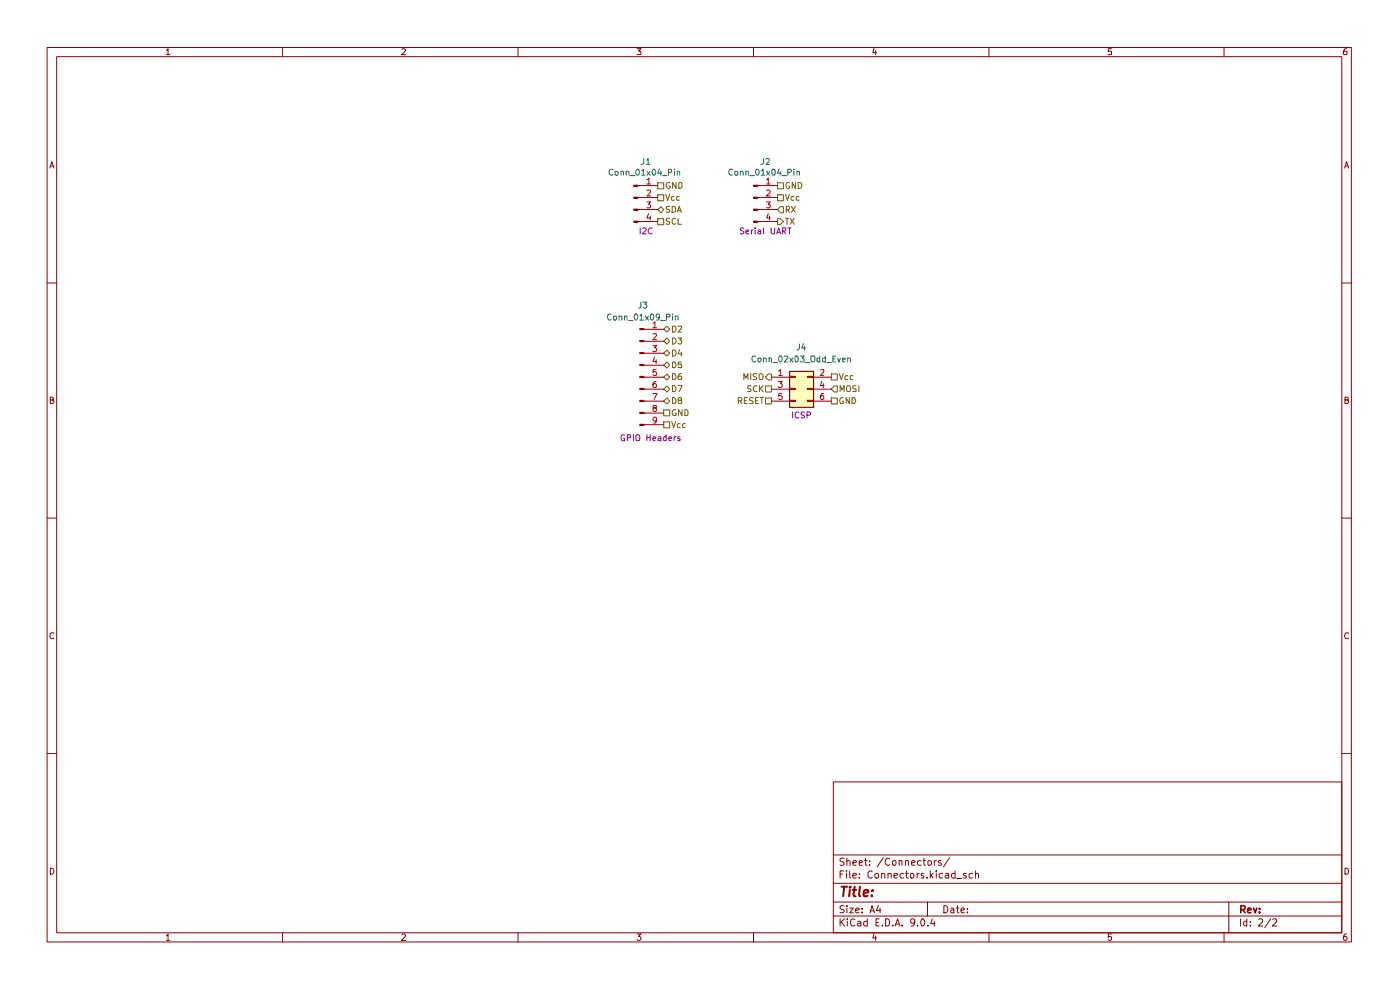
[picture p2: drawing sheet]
<svg xmlns="http://www.w3.org/2000/svg" width="297mm" height="210mm" viewBox="0 0 297 210" stroke-linecap="round" stroke-linejoin="round" font-family="sans-serif">
<g fill="none" stroke="#910000" stroke-width=".21">
<path d="M10 10.1h276.7v189.7h-276.7zM12 12h272.6v185.9h-272.6zM35.3 10.8l.3-.5v1.3M35.3 11.6h.8M59.9 10.1v1.9M85.3 10.5l.1-.2h.4l.2 .5-.8 .8h.8M109.9 10.1v1.9M135.1 10.3h.9l-.5 .5 .4 .1 .1 .5-.2 .2-.7-.1M159.9 10.1v1.9M185.4 10.2l-.2 1h.7M185.8 10.8v.8M209.8 10.1v1.9"/>
<path d="M235.8 10.3h-.7v.6h.7v.6h-.7M259.7 10.1v1.9M285.7 10.3l-.5 .1-.1 .3-.1 .7 .2 .2 .5-.1v-.6l-.5-.1-.2 .3M10.6 35.6l.4-1.3 .4 1.3M10.7 35.2h.6M285.2 35.6l.5-1.3 .4 1.3M285.4 35.2h.6M10 60h2M284.6 60h2.1M10.7 84.8h.5l.1-.3-.2-.3h-.4v1.4h.5l.2-.3v-.2l-.3-.3M285.3 84.8h.6l.1-.4-.7-.2v1.4h.5l.2-.1 .1-.4-.4-.3M10 109.9h2"/>
<path d="M284.6 109.9h2.1M11.4 134.4l-.2-.2-.5 .2-.1 .4 .2 .7 .6-.1M286.1 134.4a.58 .58 0 0 0-.8 .1 .58 .58 0 0 0 .1 .8l.1 .2 .6-.1M10 159.9h2M284.6 159.9h2.1M176.8 165.9h107.8v32h-107.8zM10.7 184.1a.71 .71 0 0 1 .7 .5 .71 .71 0 0 1-.2 .8h-.5zM35.3 198.5l.3-.4v1.4M35.3 199.5h.8M59.9 197.9v1.9M85.3 198.3l.1-.2h.4l.2 .4-.8 1h.8M109.9 197.9v1.9"/>
<path d="M135.1 198.1h.9l-.5 .5h.2l.3 .3v.3l-.3 .3h-.4l-.2-.2M159.9 197.9v1.9M176.8 194.3h107.8M176.8 191.3h107.8M176.8 187.4h107.8M176.8 181.4h107.8M178.2 194.9v1.5M178.2 185.4h.5M178.5 195.6l.7 .8M179 184.7h-.8v1.6M179.1 192.2a.64 .64 0 0 0-.9 .1v.4l.7 .3 .2 .4a.6 .6 0 0 1-.9 .1M179.1 182.1a.64 .64 0 0 0-.9 .1v.4l.7 .3 .2 .4a.6 .6 0 0 1-.9 .2"/>
<path d="M179.2 194.9l-1 .8M179.6 184.7v.2M179.6 185.3v1M179.7 192.1v.2M179.7 182.7v-.1a.36 .36 0 0 1 .6 .2v.8M179.7 182v1.6M179.7 192.6v1M179.7 194.9v.2M179.7 195.4v1M180.3 192.6h.7l-.7 1h.7M180.3 184.7v1.3l.2 .3M180.9 185.8l.8-.2-.1-.3h-.4l-.3 .1 .1 .8h.6"/>
<path d="M180.9 183l.8-.1-.1-.3-.4-.1-.3 .3 .1 .7h.6M181.4 195.1a.59 .59 0 0 0-.8-.1 .59 .59 0 0 0-.2 .7l.1 .6 .4 .1 .5-.1M181.5 193.1l.8-.1-.1-.3-.4-.1-.3 .3v.6l.3 .1 .4-.1M181.9 195.5h.6l.1 .9M182.3 186.1v.2M182.3 185.3v.1M182.3 183l.7-.1-.2-.4-.5 .1v.9h.6M182.6 195.7l-.5 .1-.2 .3 .2 .3 .5-.1M182.9 193.5v.1M182.9 192.7v.2M183.4 182.5h.6M183.6 182v1.5l.4 .1"/>
<path d="M184 195.5h-.6l-.2 .7a.52 .52 0 0 0 .8 .1M184 194.9v1.5M184.5 183.4v.2M184.5 182.6v.2M184.6 193.6l.4-1.5 .5 1.5M184.7 193.2h.7M185 184.9l-.4-.2-.5 .4v.8l.5 .4 .4-.2M185.4 198l-.2 1h.7M185.6 185.5a.45 .45 0 0 1 .8-.1v.7l-.3 .2-.4-.2zM185.8 198.5v1M185.8 195.7h.6M186.4 192l-.5 1.1h1"/>
<path d="M186.5 194.9h-.7v1.5h.7M186.7 192.6v1M187 185.4l.3-.1 .4 .1v.9M187 185.3v1M187.2 196.3v.1M187.4 181.9l-1.3 2M187.9 194.9h.3a.89 .89 0 0 1 .3 1.4l-.6 .1zM188.4 185.4l.2-.1 .5 .1v.9M188.4 185.3v1M188.7 182.2l-.1-.1a.7 .7 0 0 0-.8 .7 .7 .7 0 0 0 .8 .7l.1-.1M189.3 182.8l.3-.3 .4 .1v.9l-.4 .1-.3-.3zM189.4 196.3v.1"/>
<path d="M189.7 185.8l.7-.2-.1-.3h-.4l-.2 .1v.8h.6M189.9 196.4l.5-1.5 .5 1.5M190 196h.8M190.8 182.7l.1-.2 .4 .1v1M190.8 182.5v1.1M191.3 196.3v.1M191.7 185.3a.52 .52 0 0 0-.8 .2l.2 .7h.6M192.1 182.7l.2-.2 .4 .1v1M192.1 185.3h.6M192.1 182.5v1.1M192.3 184.7v1.3l.4 .3M193.2 185.3h.4l.3 .2v.4l-.3 .4-.4-.1z"/>
<path d="M193.4 183l.7-.1v-.3l-.5-.1-.2 .3 .1 .7h.6M194.1 195.6l-.4 .2-.5-.1 .1-.7 .4-.1 .3 .2a.92 .92 0 0 1-.7 1.3M194.6 185.3v1M194.6 196.3v.1M195 185.3l-.4 .2M195.4 182.6a.52 .52 0 0 0-.8 .2v.5a.52 .52 0 0 0 .8 .2M195.5 195l.2-.1a.82 .82 0 0 1 .5 .8 .82 .82 0 0 1-.5 .7 1.1 1.1 0 0 1-.2-1.4zM195.8 182.5h.5M195.9 185.3h-.3l-.2 .1 .2 .4 .4 .1-.1 .3h-.5M196 182v1.3l.3 .3M196.7 186.1v.2M196.8 191.3v3"/>
<path d="M196.8 196.3v.1M196.9 182.6a.45 .45 0 0 1 .7 .2v.5a.45 .45 0 0 1-.8 .1zM197.4 184.7v1.6M197.5 185.7l.5 .6M197.8 194.9l-.4 1h1M198 185.3l-.6 .5M198.2 182.5v1.1M198.2 195.4v1M198.6 184.7v.2M198.6 182.5l-.4 .3M198.6 185.3v1M199.6 182.6l-.3-.1-.2 .3 .5 .3v.4h-.5"/>
<path d="M200 185.3a.52 .52 0 0 0-.8 .2l.2 .7h.6M200.2 192.1a.77 .77 0 0 1 .9 .8 .77 .77 0 0 1-.9 .7zM200.6 185.3h.4l.3 .1v.9M201.3 185.6l-.6 .1-.2 .2 .2 .4 .6-.1M201.4 181.9l-1.2 2M201.8 192.7h.5l.1 .9M202.4 193h-.6l-.1 .3 .1 .3 .6-.1M202.6 185.3a.52 .52 0 0 0-.8 .2l.2 .7h.6M202.6 184.7v1.6M202.9 192.6h.6M202.9 186.4h1.1M203.1 192.1v1.4l.4 .1"/>
<path d="M203.9 193.1l.7-.1v-.3l-.6-.1-.1 .3v.6l.1 .1 .6-.1M205 185.3h-.4l-.2 .1 .2 .4h.4v.4h-.6M205.2 193.5v.1M205.2 192.7v.2M206.3 185.3a.52 .52 0 0 0-.7 .2l.1 .7h.6M206.9 185.4l.3-.1 .4 .1v.9M206.9 184.7v1.6M209.8 197.9v1.9M235.8 198.1h-.7v.7l.2-.2 .5 .2-.1 .6-.4 .1-.2-.2M259.7 197.9v1.9M260.7 191.3v6.6M263.1 194.9v1.5"/>
<path d="M264.5 195.5l-.4-.1-.3 .3v.5l.3 .2 .4-.1M264.5 194.9v1.5M265.3 196.3v.1M265.3 195.5v.2M267 195.1l.2-.2h.3l.4 .4-.9 1.1h.9M269.6 194.9l-1.3 1.9M270 195.1l.6-.2 .2 .4-.9 1.1h.9M285.3 184.1l.7 .2 .1 .6-.3 .5h-.5zM285.7 198.1l-.5 .1-.1 .3-.1 .7 .2 .3 .5-.2v-.6l-.5-.1-.2 .3"/>
</g>
<path d="M263.2 193l.8-.1 .2-.3-.1-.3-.3-.2h-.6v1.5M263.7 193l.5 .6M264.7 193.1l.7-.1-.1-.3-.4-.1-.2 .3 .1 .6h.5M265.9 192.6l.4 1 .3-1M267.2 193.5v.1M267.2 192.7v.2" fill="none" stroke="#910000" stroke-width=".34"/>
<path d="M178.5 188.1h1.2M179.1 188.1l-.2 2M180.3 188.8l-.2 1.3M180.4 188.1l-.2 .1h.3l-.1-.1-.1 .2M180.9 188.8h.8M181.3 188.1l-.2 1.7v.2l.4 .1M182.4 188.1l-.2 1.7 .3 .3M183.3 189.4l.9-.1v-.5a.67 .67 0 0 0-.9 .2v1h.7M185 189.9v.2M185.1 188.8l.1 .1h-.2l.1-.1-.1 .2" fill="none" stroke="#910000" stroke-width=".42"/>
<path d="M167.5 78.7h5.1v7.7h-5.1z" fill="#ffb"/>
<path d="M140.8 89.5h1.3v1.3h-1.3z" fill="#fff"/>
<path d="M140.8 89.5h1.3v1.3h-1.3zM142.5 89.4l.4 1.3 .4-1.3M144.3 89.9l-.4-.1-.2 .3 .1 .5 .5 .1M145.4 89.9l-.4-.1-.2 .3 .1 .5 .5 .1" fill="none" stroke="#765500" stroke-width=".21"/>
<path d="M140.8 82.5l.7-.6 .6 .6-.6 .6z" fill="#fff"/>
<path d="M141.5 81.9l.6 .6-.6 .6-.7-.6zM142.7 81.8a.71 .71 0 0 1 .7 .4 .71 .71 0 0 1-.2 .9h-.5zM143.8 81.8h.9l-.6 1.3" fill="none" stroke="#765500" stroke-width=".21"/>
<path d="M140.8 85.1l.7-.7 .6 .7-.6 .6z" fill="#fff"/>
<path d="M141.5 84.4l.6 .7-.6 .6-.7-.6zM142.7 84.3a.71 .71 0 0 1 .7 .5 .71 .71 0 0 1-.2 .8h-.5zM144.1 84.9l-.3-.3 .3-.3 .4 .1v.4l-.6 .2-.1 .2 .2 .4h.5l.1-.4-.2-.3" fill="none" stroke="#765500" stroke-width=".21"/>
<path d="M140.8 87h1.3v1.2h-1.3z" fill="#fff"/>
<path d="M140.8 87h1.3v1.2h-1.3zM143.3 87a.66 .66 0 0 0-.7 .3 .66 .66 0 0 0 .2 .8h.6v-.5h-.2M144.7 86.9v1.2l-.8-1.2v1.2M145.3 86.9a.52 .52 0 0 1 .7 .3v.7l-.2 .2h-.5z" fill="none" stroke="#765500" stroke-width=".21"/>
<path d="M140.8 69.8l.7-.6 .6 .6-.6 .6z" fill="#fff"/>
<path d="M141.5 69.2l.6 .6-.6 .6-.7-.6zM142.7 69.2h.5a.72 .72 0 0 1 .2 .8 .72 .72 0 0 1-.7 .4zM143.8 69.3l.7-.1 .1 .1-.1 .4-.7 .7h.8" fill="none" stroke="#765500" stroke-width=".21"/>
<path d="M139.5 44.4l.7-.5 .6 .5-.6 .7z" fill="#fff"/>
<path d="M139.5 44.4l.7-.5 .6 .5-.6 .7zM142.1 43.9l-.5-.1-.3 .2 .1 .3 .6 .2 .1 .3a.48 .48 0 0 1-.8 .2M142.6 43.8a.65 .65 0 0 1 .8 .6 .65 .65 0 0 1-.8 .6zM143.7 45l.4-1.2 .4 1.2M143.8 44.7h.6" fill="none" stroke="#765500" stroke-width=".21"/>
<path d="M139.5 41.3h1.3v1.3h-1.3z" fill="#fff"/>
<path d="M139.5 41.3h1.3v1.3h-1.3zM141.2 41.2l.4 1.3 .5-1.3M143 41.7h-.3l-.3 .2 .1 .5h.5M144.1 41.7h-.3l-.3 .2 .1 .5h.5" fill="none" stroke="#765500" stroke-width=".21"/>
<path d="M139.5 46.4h1.3v1.3h-1.3z" fill="#fff"/>
<path d="M139.5 46.4h1.3v1.3h-1.3zM142.1 46.4h-.7v.4l.6 .2 .1 .3-.3 .3-.5-.1M143.3 46.4l-.3-.1-.4 .3 .1 .8 .3 .2 .3-.2M143.8 46.3v1.3h.7" fill="none" stroke="#765500" stroke-width=".21"/>
<path d="M139.5 38.8h1.3v1.2h-1.3z" fill="#fff"/>
<path d="M139.5 38.8h1.3v1.2h-1.3zM142.1 38.8l-.1-.1a.64 .64 0 0 0-.7 .6 .64 .64 0 0 0 .6 .7l.3-.1v-.4h-.3M143.4 38.7v1.3l-.7-1.3v1.3M144 38.7a.52 .52 0 0 1 .7 .3v.6a.52 .52 0 0 1-.7 .4z" fill="none" stroke="#765500" stroke-width=".21"/>
<path d="M134.5 39.3h.8v.2h-.8z" fill="#910000"/>
<path d="M134.5 39.3h.8v.2h-.8z" fill="none" stroke="#910000" stroke-width=".21"/>
<path d="M134.5 41.8h.8v.3h-.8z" fill="#910000"/>
<path d="M134.5 41.8h.8v.3h-.8z" fill="none" stroke="#910000" stroke-width=".21"/>
<path d="M134.5 44.4h.8v.2h-.8z" fill="#910000"/>
<path d="M134.5 44.4h.8v.2h-.8z" fill="none" stroke="#910000" stroke-width=".21"/>
<path d="M134.5 46.9h.8v.3h-.8z" fill="#910000"/>
<path d="M135.3 39.4h4.2M134.5 46.9h.8v.3h-.8zM135.3 41.9h4.2M135.3 44.4h4.2M135.3 47h4.2" fill="none" stroke="#910000" stroke-width=".21"/>
<path d="M137.2 38.1l.5-.3v1.2M137.2 39h.8M137.2 40.5l.6-.2 .2 .3-.1 .3-.7 .7h.8M137.2 42.8h.8l-.4 .5 .3 .1v.6h-.7M137.6 45.3l-.4 .9h.9M137.9 45.8v.9" fill="none" stroke="#b90000" stroke-width=".21"/>
<path d="M162.4 81.9h1.3v1.2h-1.3z" fill="#fff"/>
<path d="M159.3 81.9h-.6v.5l.4 .1 .2 .4-.1 .2h-.6M160.6 82a.57 .57 0 0 0-.8 0 .57 .57 0 0 0 .1 .8l.1 .3 .6-.1M161.1 81.8v1.3M161.3 82.4l.6 .7M161.9 81.8l-.8 .7M162.4 81.9h1.3v1.2h-1.3z" fill="none" stroke="#765500" stroke-width=".21"/>
<path d="M163 79.3h.7v1.3h-.7l-.6-.6z" fill="#fff"/>
<path d="M159.3 79.2v1.3M160.5 79.3l-.5-.1-.2 .3 .2 .4h.3l.2 .3-.1 .3h-.6M161 79.5l.3-.3h.2a.77 .77 0 0 1 .1 1.3h-.4l-.2-.2zM163 79.3h.7v1.3h-.7l-.6-.6zM157.8 80.5v-1.3l.4 1 .5-1v1.3" fill="none" stroke="#765500" stroke-width=".21"/>
<path d="M162.4 84.4h1.3v1.3h-1.3z" fill="#fff"/>
<path d="M156.6 85h.6l.2-.4-.3-.3h-.5v1.3M157 85l.4 .6M157.9 85h.4M158.5 84.3h-.6v1.3h.6M159.8 84.4h-.7v.5l.4 .1 .3 .4-.2 .2h-.6M160.3 85h.4M160.9 84.3h-.6v1.3h.6M161.2 84.3h.8M161.6 84.3v1.3M162.4 84.4h1.3v1.3h-1.3z" fill="none" stroke="#765500" stroke-width=".21"/>
<path d="M177 81.9h.6v1.2h-.6l-.6-.6z" fill="#fff"/>
<path d="M177 81.9h.6v1.2h-.6l-.6-.6zM178.2 83.1v-1.3l.4 .9 .5-.9v1.3M179.7 81.9l.4-.1a.84 .84 0 0 1 .2 1.3h-.6a1.05 1.05 0 0 1 0-1.2zM181.6 81.9l-.4-.1-.3 .2v.3l.7 .3-.1 .5h-.6M182.2 81.8v1.3" fill="none" stroke="#765500" stroke-width=".21"/>
<path d="M176.4 84.4h1.2v1.3h-1.2z" fill="#fff"/>
<path d="M176.4 84.4h1.2v1.3h-1.2zM178.9 84.4a.66 .66 0 0 0-.7 .4 .66 .66 0 0 0 .2 .8h.5v-.5h-.3M180.2 84.3v1.3l-.7-1.3v1.3M180.8 84.3a.71 .71 0 0 1 .7 .5 .71 .71 0 0 1-.2 .8h-.5z" fill="none" stroke="#765500" stroke-width=".21"/>
<path d="M176.4 79.3h1.2v1.3h-1.2z" fill="#fff"/>
<path d="M176.4 79.3h1.2v1.3h-1.2zM178.1 79.2l.4 1.3 .4-1.3M179.8 79.8l-.3-.1-.3 .2 .1 .6h.5M180.9 79.8l-.4-.1-.2 .1v.6l.6 .1" fill="none" stroke="#765500" stroke-width=".21"/>
<path d="M167.5 78.8h5.1v7.6h-5.1z" fill="none" stroke="#910000" stroke-width=".25"/>
<path d="M167.5 79.8h1.2v.3h-1.2zM171.3 79.8h1.3v.3h-1.3zM163.7 80h3.8M163.7 82.5h3.8M163.7 85.1h3.8M167.5 82.4h1.2v.2h-1.2zM167.5 84.9h1.2v.3h-1.2zM171.3 82.4h1.3v.2h-1.3zM171.3 84.9h1.3v.3h-1.3zM172.6 80h3.8M172.6 82.5h3.8M172.6 85.1h3.8" fill="none" stroke="#910000" stroke-width=".21"/>
<path d="M165.2 78.7l.3-.3v1.3M165.2 79.7h.7M174.1 78.5l.6-.1 .1 .5-.8 .8h.8M165.1 80.9h.8l-.4 .5 .4 .2v.4l-.2 .2h-.4l-.2-.2M165.9 83.5h-.6l-.1 .6 .2-.2h.3l.2 .3v.3l-.2 .3h-.3l-.2-.2M174.3 80.9l-.2 .9h.7M174.7 83.5l-.5 .1-.1 .9 .2 .3 .5-.2v-.5l-.2-.2-.4 .1-.1 .2M174.7 81.4v.8" fill="none" stroke="#b90000" stroke-width=".21"/>
<path d="M164.9 44.4l.6-.5h.7v1.2h-.7z" fill="#fff"/>
<path d="M165.5 43.9h.7v1.2h-.7l-.6-.7zM166.8 44.4h.5l.2-.1v-.4l-.7-.1v1.2M167 44.4l.5 .6M167.9 43.8l.8 1.2M168.7 43.8l-.8 1.2" fill="none" stroke="#765500" stroke-width=".21"/>
<path d="M164.9 46.4h.6l.7 .6-.7 .7h-.6z" fill="#fff"/>
<path d="M164.9 46.4h.6l.7 .6-.7 .7h-.6zM166.6 46.3h.7M167 46.3v1.3M167.6 46.3l.9 1.3M168.5 46.3l-.9 1.3" fill="none" stroke="#765500" stroke-width=".21"/>
<path d="M164.9 38.8h1.3v1.2h-1.3z" fill="#fff"/>
<path d="M164.9 38.8h1.3v1.2h-1.3zM167.5 38.8l-.2-.1a.64 .64 0 0 0-.6 .6 .64 .64 0 0 0 .6 .7l.2-.1v-.4h-.2M168.7 38.7v1.3l-.6-1.3v1.3M169.3 38.7a.65 .65 0 0 1 .8 .6 .65 .65 0 0 1-.8 .7z" fill="none" stroke="#765500" stroke-width=".21"/>
<path d="M164.9 41.3h1.3v1.3h-1.3z" fill="#fff"/>
<path d="M164.9 41.3h1.3v1.3h-1.3zM166.6 41.2l.4 1.3 .5-1.3M168.4 41.7h-.3l-.3 .2 .1 .5h.5M169.5 41.7h-.6v.7h.6" fill="none" stroke="#765500" stroke-width=".21"/>
<path d="M159.9 39.3h.8v.2h-.8z" fill="#910000"/>
<path d="M159.9 39.3h.8v.2h-.8z" fill="none" stroke="#910000" stroke-width=".21"/>
<path d="M159.9 41.8h.8v.3h-.8z" fill="#910000"/>
<path d="M159.9 41.8h.8v.3h-.8z" fill="none" stroke="#910000" stroke-width=".21"/>
<path d="M159.9 44.4h.8v.2h-.8z" fill="#910000"/>
<path d="M159.9 44.4h.8v.2h-.8z" fill="none" stroke="#910000" stroke-width=".21"/>
<path d="M159.9 46.9h.8v.3h-.8z" fill="#910000"/>
<path d="M160.7 39.4h4.2M159.9 46.9h.8v.3h-.8zM160.7 41.9h4.2M160.7 44.4h4.2M160.7 47h4.2" fill="none" stroke="#910000" stroke-width=".21"/>
<path d="M162.6 38.1h.2l.2-.3v1.2M162.6 39h.8M162.6 42.8h.8l-.4 .5 .3 .1v.6h-.7M162.6 40.5l.2-.2h.4l.2 .3-.1 .3-.7 .7h.8M163 45.3l-.4 .9h.8M163.2 45.8v.9" fill="none" stroke="#b90000" stroke-width=".21"/>
<path d="M140.8 77.5l.7-.7 .6 .7-.6 .6z" fill="#fff"/>
<path d="M141.5 76.8l.6 .7-.6 .6-.7-.6zM142.7 76.8h.5l.1 .2 .1 .5-.2 .5h-.5zM144.5 76.8h-.6l-.1 .6 .3-.2 .4 .1v.7l-.7-.1" fill="none" stroke="#765500" stroke-width=".21"/>
<path d="M140.8 72.4l.7-.7 .6 .7-.6 .6z" fill="#fff"/>
<path d="M141.5 71.7l.6 .7-.6 .6-.7-.6zM142.7 71.7h.5a.72 .72 0 0 1 .2 .8 .72 .72 0 0 1-.7 .5zM143.8 71.7h.8l-.4 .4 .4 .3-.1 .5-.5 .1-.2-.2" fill="none" stroke="#765500" stroke-width=".21"/>
<path d="M140.8 80l.7-.7 .6 .7-.6 .6z" fill="#fff"/>
<path d="M141.5 79.3l.6 .7-.6 .6-.7-.6zM142.7 79.2a.71 .71 0 0 1 .7 .5 .71 .71 0 0 1-.2 .8h-.5zM144.5 79.2l-.4 .1-.3 .5v.5l.2 .2h.5v-.7h-.4l-.3 .2" fill="none" stroke="#765500" stroke-width=".21"/>
<path d="M140.8 74.9l.7-.6 .6 .6-.6 .6z" fill="#fff"/>
<path d="M141.5 74.3l.6 .6-.6 .6-.7-.6zM142.7 74.3h.5a.72 .72 0 0 1 .2 .8 .72 .72 0 0 1-.7 .4zM144.2 74.2l-.4 .9h.9M144.5 74.7v.8" fill="none" stroke="#765500" stroke-width=".21"/>
<path d="M135.7 69.7h.9v.2h-.9z" fill="#910000"/>
<path d="M135.7 69.7h.9v.2h-.9z" fill="none" stroke="#910000" stroke-width=".21"/>
<path d="M135.7 72.2h.9v.3h-.9z" fill="#910000"/>
<path d="M135.7 72.2h.9v.3h-.9z" fill="none" stroke="#910000" stroke-width=".21"/>
<path d="M135.7 74.8h.9v.2h-.9z" fill="#910000"/>
<path d="M135.7 74.8h.9v.2h-.9z" fill="none" stroke="#910000" stroke-width=".21"/>
<path d="M135.7 77.3h.9v.3h-.9z" fill="#910000"/>
<path d="M135.7 77.3h.9v.3h-.9z" fill="none" stroke="#910000" stroke-width=".21"/>
<path d="M135.7 79.8h.9v.3h-.9z" fill="#910000"/>
<path d="M135.7 79.8h.9v.3h-.9z" fill="none" stroke="#910000" stroke-width=".21"/>
<path d="M135.7 82.4h.9v.2h-.9z" fill="#910000"/>
<path d="M135.7 82.4h.9v.2h-.9z" fill="none" stroke="#910000" stroke-width=".21"/>
<path d="M135.7 84.9h.9v.3h-.9z" fill="#910000"/>
<path d="M135.7 84.9h.9v.3h-.9z" fill="none" stroke="#910000" stroke-width=".21"/>
<path d="M135.7 87.5h.9v.2h-.9z" fill="#910000"/>
<path d="M135.7 87.5h.9v.2h-.9z" fill="none" stroke="#910000" stroke-width=".21"/>
<path d="M135.7 90h.9v.3h-.9z" fill="#910000"/>
<path d="M136.6 69.8h4.2M136.6 72.4h4.2M136.6 74.9h4.2M136.6 77.5h4.2M135.7 90h.9v.3h-.9zM136.6 80h4.2M136.6 82.5h4.2M136.6 85.1h4.2M136.6 87.6h4.2M136.6 90.1h4.2" fill="none" stroke="#910000" stroke-width=".21"/>
<path d="M138.5 68.6l.4-.4v1.3M138.5 70.9l.7-.1 .1 .2-.8 1.1h.8M138.5 73.3h.8l-.4 .4 .4 .3-.1 .5-.5 .1-.2-.2M138.5 69.5h.8M138.9 75.8l-.4 .9h.9M139.2 78.4h-.6l-.1 .6 .3-.2 .4 .1v.7l-.4 .1-.3-.2M139.2 76.3v.8M138.5 83.5h.9l-.6 1.3M138.8 86.5l-.3-.3 .2-.2h.5v.4l-.4 .1-.3 .3v.2l.3 .3h.2l.3-.3-.1-.4-.2-.1M139.2 80.9h-.4l-.3 .5v.6l.3 .2 .4-.1v-.7h-.4l-.3 .2M139.3 89.1l-.1 .1-.4 .1-.3-.2v-.4l.3-.2 .4 .1 .1 .1-.2 1h-.4" fill="none" stroke="#b90000" stroke-width=".21"/>
<g fill="none" stroke="#910089" stroke-width=".21">
<path d="M135.8 48.3v1.3M136.3 48.4l.5-.1 .3 .4-.9 .9h.9M138.3 48.4a.59 .59 0 0 0-.8 .5 .59 .59 0 0 0 .8 .6v-.1M157.8 48.4h-.7a.57 .57 0 0 0 .6 .7l.1 .3-.2 .2-.5-.1M158.2 49.2l.6-.2v-.1l-.4-.1-.2 .1v.5l.2 .2 .4-.1M159.4 48.8v.8M159.8 48.8l-.4 .2M160.2 48.3v.1M160.2 48.8v.8M160.8 48.9l.4-.1 .2 .1v.7M161.4 49l-.6 .2v.3h.6M162 48.3v1.1l.1 .2"/>
<path d="M163.6 48.3v1.1l.2 .2h.3l.2-.2v-1.1M164.8 49.6l.4-1.3 .4 1.3M164.8 49.3h.6M166 49l.6-.1 .1-.5-.7-.1v1.3M166.3 49l.4 .6M167.1 48.3h.7M167.5 48.3v1.3M132.5 92.3l-.3-.1-.4 .2-.1 .6 .3 .5h.5v-.5h-.3M133.1 92.9l.7-.1v-.4l-.7-.2v1.3M134.4 92.2v1.3M135 92.3l.5-.1a.95 .95 0 0 1 .1 1.3h-.6v-.2l-.1-.7zM137.2 92.2v1.3"/>
<path d="M137.2 92.8h.7M137.9 92.2v1.3M138.5 93h.6l-.2-.4-.4 .2v.5l.1 .2h.4M139.6 92.7l.4-.1 .2 .2v.7h-.6v-.5h.6M141.3 92.2v1.3h-.4l-.2-.6 .3-.3 .3 .1M141.9 93h.6l-.2-.4-.4 .2v.5l.1 .2h.4M143 92.6v.9M143.4 92.6l-.4 .3M144.3 92.7l-.4-.1-.1 .2v.2l.5 .1v.4h-.5M168.1 87.4v1.2M169.4 87.5a.66 .66 0 0 0-.7 .3 .66 .66 0 0 0 .2 .8h.5M170.7 87.5h-.7v.5l.4 .1 .3 .4-.2 .1h-.6"/>
<path d="M171.2 88.1h.6l.2-.5-.3-.2h-.5v1.2"/>
</g>
<g fill="none" stroke="#006665" stroke-width=".21">
<path d="M130 36l-.2-.1a.64 .64 0 0 0-.6 .6 .64 .64 0 0 0 .6 .7l.2-.1M130.6 36.4h.5v.7h-.5zM131.7 36.4l.4-.1 .1 .2v.7M131.7 36.3v.9M132.8 36.4l.4-.1 .2 .2v.7M132.8 36.3v.9M133.7 37.3h1M135 36h.6v1.1a.56 .56 0 0 1-.7-.2 .56 .56 0 0 1 .1-.7zM136.1 36.2l.4-.3v1.3M136.1 37.2h.7M136.6 33.6v.9l-.2 .3-.3 .1M137.2 34l.3-.4v1.3"/>
<path d="M137.2 34.9h.6M137.2 36.3l.7 .9M137.9 36.3l-.7 .9M138.5 36a.61 .61 0 0 1 .7 .5 .61 .61 0 0 1-.4 .7l-.3-.1-.2-.4zM139.9 35.8l-.4 .9h.9M140.2 36.3v.9M140.5 37.3h1M141.8 36.6l.6-.1 .1-.5-.7-.1v1.3M143.1 35.9v.1M143.1 36.3v.9M143.7 36.4h.5v.8M143.7 36.3v.9"/>
<path d="M155.4 36l-.3-.1a.61 .61 0 0 0-.5 .7 .61 .61 0 0 0 .8 .5M156 36.4h.5v.7h-.5zM157.1 36.4l.4-.1 .1 .2v.7M157.1 36.3v.9M158.2 36.4h.5v.8M158.2 36.3v.9M159.1 37.3h.9M160.4 36a.61 .61 0 0 1 .7 .5 .61 .61 0 0 1-.4 .7l-.3-.1-.1-.4zM161.5 36.2l.4-.3v1.3M161.5 37.2h.7M162 33.6v.9l-.2 .3-.3 .1M162.5 33.8l.1-.2h.4l.2 .3v.3l-.7 .7h.7"/>
<path d="M162.6 36.3l.7 .9M163.3 36.3l-.7 .9M163.8 36l.4-.1 .2 .3v.7l-.2 .3-.5-.3zM165.3 35.8l-.4 .9h.8M165.5 36.3v.9M165.9 37.3h1M167.1 36.6l.7-.1v-.5l-.7-.1v1.3M168.4 35.9v.1M168.4 36.3v.9M169.1 36.4l.3-.1 .2 .2v.7M169.1 36.3v.9M129.6 66.7l-.1-.1a.65 .65 0 0 0-.6 .6 .65 .65 0 0 0 .4 .7l.3-.2"/>
<path d="M130.2 67.1h.4l.2 .1v.4l-.2 .3-.5-.3zM131.3 67.1h.5l.1 .8M131.3 67.1v.8M132.5 67.1h.4l.1 .8M132.5 67.1v.8M133.3 68h1M134.6 66.7l.1-.1a.65 .65 0 0 1 .6 .6 .65 .65 0 0 1-.4 .7l-.3-.2-.1-.3zM135.7 67l.4-.4v1.3M135.7 67.9h.8M136 64.1l-.1 1.1-.4 .2M136.4 64.1h.8l-.4 .4 .4 .3v.3l-.2 .3-.6-.2M136.9 67.1l.7 .8"/>
<path d="M137.6 67.1l-.7 .8M138.1 66.7l.4-.1a.82 .82 0 0 1-.2 1.3l-.3-.3zM139.9 67.1l-.2 .3-.4-.1v-.7l.6 .1v.9l-.2 .2-.4 .1M140.1 68h1M141.4 67.2h.6l.2-.1-.1-.4-.7-.1v1.3M142.7 66.6v.1M142.7 67.1v.8M143.3 67.1h.5v.8M143.3 67.1v.8M160.3 75.6l-.5-.1a.66 .66 0 0 0-.3 .8 .66 .66 0 0 0 .8 .4v-.1M160.9 75.9h.4l.2 .2v.4l-.3 .3-.4-.3zM162 76l.5-.1 .1 .9"/>
<path d="M162 75.9v.9M163.2 76l.4-.1 .1 .9M163.2 75.9v.9M164 76.9h.9M165.4 75.5a.65 .65 0 0 1 .6 .6 .65 .65 0 0 1-.5 .7 .89 .89 0 0 1-.1-1.3zM166.4 75.6l.6-.1 .1 .2-.1 .3-.6 .8h.7M167.6 75.9l.6 .9M168.2 75.9l-.6 .9M168.7 75.7l.1-.2h.4l.1 .2v.8l-.2 .3-.4-.3zM169.6 73v.8l-.2 .4-.3 .1M169.8 75.5h.8l-.4 .4 .4 .3v.3l-.3 .3h-.4l-.1-.2M170.4 72.9l-.3 .9h.8"/>
<path d="M170.7 73.4v.9M170.8 76.9h1M172 75.7l.2-.2h.5a.93 .93 0 0 1-.1 1.3h-.3l-.3-.3zM173.9 75.9h-.4l-.2 .2v.4l.3 .3 .3-.1M173.9 75.5v1.3M175.1 75.9h-.5l-.1 .2 .1 .6h.5M175.1 75.5v1.3M175.4 76.9h1M176.7 76.1h.4M177.3 75.5h-.6v1.3h.6M177.7 75.9l.3 .9 .3-.9M178.7 76.4l.6-.2-.1-.3h-.4l-.1 .2 .1 .6h.4"/>
<path d="M179.8 76l.5-.1 .1 .9M179.8 75.9v.9"/>
</g>
</svg>
